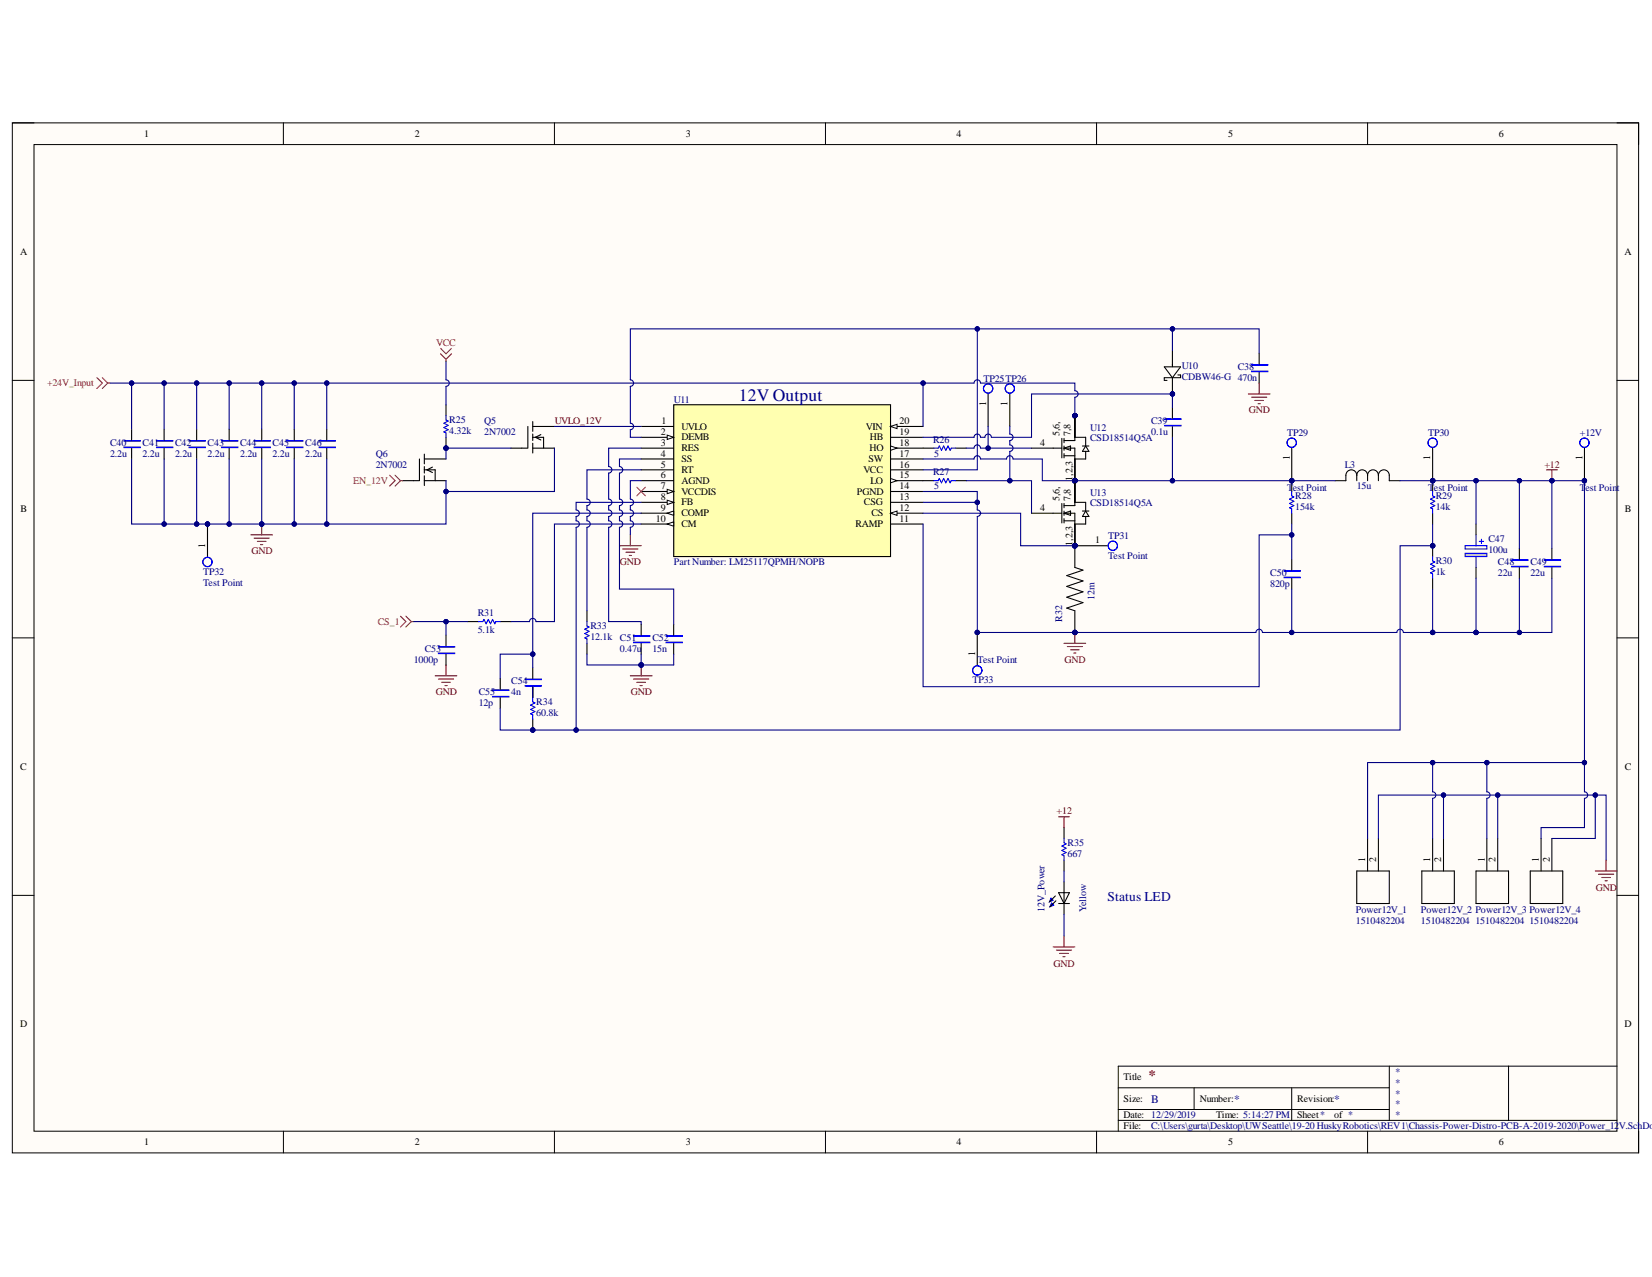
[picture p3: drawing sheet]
<svg xmlns="http://www.w3.org/2000/svg" width="279mm" height="216mm" viewBox="0 0 279 216" stroke-linecap="round" stroke-linejoin="round" font-family="sans-serif">
<defs><g id="words">
<text font-size="3" fill="#000080" x="125" y="67.8">12V Output</text>
<text font-size="2.5" fill="#800000" x="194.3" y="182.6">*</text>
<text font-size="2.3" fill="#000080" x="187.3" y="152.2">Status LED</text>
<g font-size="1.9" fill="#000080">
<text x="194.7" y="186.4">B</text>
<text x="208.7" y="186.4">*</text>
<text x="225.7" y="186.4">*</text>
</g>
<g font-size="1.7">
<text x="24.4" y="23.2">1</text>
<text x="70.1" y="23.2">2</text>
<text x="116" y="23.2">3</text>
<text x="161.8" y="23.2">4</text>
<text x="207.7" y="23.2">5</text>
<text x="253.5" y="23.2">6</text>
<text x="3.4" y="43.1">A</text>
<text x="274.7" y="43.1">A</text>
<text x="111.9" y="71.7">1</text>
<text x="152.1" y="71.7">20</text>
<text x="166.8" y="68.7" transform="rotate(-90 166.8 68.7)">1</text>
<text x="170.4" y="68.7" transform="rotate(-90 170.4 68.7)">1</text>
<text x="111.8" y="73.6">2</text>
<text x="111.8" y="75.4">3</text>
<text x="111.8" y="77.2">4</text>
<text x="115.2" y="72.7">UVLO</text>
<text x="115.2" y="74.4">DEMB</text>
<text x="115.2" y="76.3">RES</text>
<text x="146.5" y="72.7">VIN</text>
<text x="147.1" y="76.3">HO</text>
<text x="147.1" y="74.4">HB</text>
<text x="152.1" y="77.2">17</text>
<text x="152.1" y="75.4">18</text>
<text x="152.1" y="73.6">19</text>
<text x="175.9" y="75.4">4</text>
<text x="179.2" y="73.8" transform="rotate(-90 179.2 73.8)">5,6,</text>
<text x="181.1" y="73.8" transform="rotate(-90 181.1 73.8)">7,8</text>
<text x="218.1" y="77.8" transform="rotate(-90 218.1 77.8)">1</text>
<text x="241.9" y="77.8" transform="rotate(-90 241.9 77.8)">1</text>
<text x="267.6" y="77.8" transform="rotate(-90 267.6 77.8)">1</text>
<text x="111.8" y="79.1">5</text>
<text x="111.8" y="80.9">6</text>
<text x="111.8" y="82.7">7</text>
<text x="115.2" y="78.2">SS</text>
<text x="115.2" y="79.9">RT</text>
<text x="115.2" y="81.8">AGND</text>
<text x="115.2" y="83.7">VCCDIS</text>
<text x="144.9" y="83.7">PGND</text>
<text x="146" y="79.9">VCC</text>
<text x="146.9" y="78.2">SW</text>
<text x="147.2" y="81.8">LO</text>
<text x="152.1" y="82.7">14</text>
<text x="152.1" y="80.9">15</text>
<text x="152.1" y="79.1">16</text>
<text x="181.4" y="81.3" transform="rotate(-90 181.4 81.3)">1,2,3</text>
<text x="3.5" y="86.6">B</text>
<text x="110.9" y="88.2">10</text>
<text x="111.8" y="84.6">8</text>
<text x="111.8" y="86.4">9</text>
<text x="115.2" y="85.4">FB</text>
<text x="115.2" y="87.3">COMP</text>
<text x="115.2" y="89.1">CM</text>
<text x="144.7" y="89.1">RAMP</text>
<text x="146.1" y="85.4">CSG</text>
<text x="147.4" y="87.3">CS</text>
<text x="152.1" y="88.2">11</text>
<text x="152.1" y="86.4">12</text>
<text x="152.1" y="84.6">13</text>
<text x="175.9" y="86.4">4</text>
<text x="179.2" y="84.8" transform="rotate(-90 179.2 84.8)">5,6,</text>
<text x="181.1" y="84.8" transform="rotate(-90 181.1 84.8)">7,8</text>
<text x="274.8" y="86.6">B</text>
<text x="34.7" y="92.6" transform="rotate(-90 34.7 92.6)">1</text>
<text x="181.4" y="92.3" transform="rotate(-90 181.4 92.3)">1,2,3</text>
<text x="185.2" y="91.9">1</text>
<text x="164.9" y="111" transform="rotate(-90 164.9 111)">1</text>
<text x="3.4" y="130.2">C</text>
<text x="274.8" y="130.2">C</text>
<text x="230.9" y="145.8" transform="rotate(-90 230.9 145.8)">1</text>
<text x="232.8" y="145.8" transform="rotate(-90 232.8 145.8)">2</text>
<text x="241.9" y="145.8" transform="rotate(-90 241.9 145.8)">1</text>
<text x="243.8" y="145.8" transform="rotate(-90 243.8 145.8)">2</text>
<text x="251.1" y="145.8" transform="rotate(-90 251.1 145.8)">1</text>
<text x="252.9" y="145.8" transform="rotate(-90 252.9 145.8)">2</text>
<text x="260.3" y="145.8" transform="rotate(-90 260.3 145.8)">1</text>
<text x="262.1" y="145.8" transform="rotate(-90 262.1 145.8)">2</text>
<text x="3.4" y="173.6">D</text>
<text x="274.7" y="173.6">D</text>
<text x="190" y="182.6">Title</text>
<text x="190" y="186.2">Size:</text>
<text x="190" y="189">Date: 12/29/2019</text>
<text x="190" y="190.9">File:</text>
<text x="202.9" y="186.2">Number:</text>
<text x="205.7" y="189">Time: 5:14:27 PM</text>
<text x="219.4" y="186.2">Revision:</text>
<text x="219.4" y="189">Sheet*</text>
<text x="225.7" y="189">of *</text>
<text x="24.4" y="193.6">1</text>
<text x="70.1" y="193.6">2</text>
<text x="116" y="193.6">3</text>
<text x="161.8" y="193.6">4</text>
<text x="207.7" y="193.6">5</text>
<text x="253.5" y="193.6">6</text>
</g>
<g font-size="1.7" fill="#f00">
<text x="73.8" y="58.5">VCC</text>
<text x="8" y="65.3">+24V_Input</text>
<text x="59.7" y="81.8">EN_12V</text>
<text x="63.9" y="105.6">CS_1</text>
</g>
<g font-size="1.7" fill="#000080">
<text x="166.3" y="64.5">TP25TP26</text>
<text x="199.9" y="62.3">U10</text>
<text x="199.9" y="64.2">CDBW46-G 470n</text>
<text x="209.3" y="62.6">C38</text>
<text x="76" y="71.6">R25</text>
<text x="81.9" y="71.7">Q5</text>
<text x="114" y="68.1">U11</text>
<text x="194.7" y="71.7">C39</text>
<text x="18.6" y="75.4">C40</text>
<text x="18.6" y="77.2">2.2u</text>
<text x="24.1" y="75.4">C41</text>
<text x="24.1" y="77.2">2.2u</text>
<text x="29.6" y="75.4">C42</text>
<text x="29.6" y="77.2">2.2u</text>
<text x="35.1" y="75.4">C43</text>
<text x="35.1" y="77.2">2.2u</text>
<text x="40.6" y="75.4">C44</text>
<text x="40.6" y="77.2">2.2u</text>
<text x="46.1" y="75.4">C45</text>
<text x="46.1" y="77.2">2.2u</text>
<text x="51.6" y="75.4">C46</text>
<text x="51.6" y="77.2">2.2u</text>
<text x="63.5" y="77.2">Q6</text>
<text x="76" y="73.3">4.32k</text>
<text x="81.9" y="73.6">2N7002</text>
<text x="157.8" y="74.9">R26</text>
<text x="158" y="77.2">5</text>
<text x="184.4" y="72.8">U12</text>
<text x="184.4" y="74.6">CSD18514Q5A</text>
<text x="194.7" y="73.6">0.1u</text>
<text x="217.7" y="73.7">TP29</text>
<text x="241.6" y="73.7">TP30</text>
<text x="267.2" y="73.7">+12V</text>
<text x="63.5" y="79.1">2N7002</text>
<text x="157.8" y="80.4">R27</text>
<text x="158" y="82.7">5</text>
<text x="184.4" y="83.8">U13</text>
<text x="217.7" y="83.1">Test Point</text>
<text x="227.4" y="79.1">L3</text>
<text x="229.5" y="82.7">15u</text>
<text x="241.6" y="83.1">Test Point</text>
<text x="267.2" y="83.1">T</text>
<text x="268.1" y="83.1">est Point</text>
<text x="184.4" y="85.6">CSD18514Q5A</text>
<text x="219.1" y="84.3">R28</text>
<text x="219.1" y="86.2">154k</text>
<text x="242.8" y="84.3">R29</text>
<text x="242.8" y="86.2">14k</text>
<text x="114" y="95.6">Part Number: LM25117QPMH/NOPB</text>
<text x="187.4" y="91.1">TP31</text>
<text x="187.4" y="94.5">Test Point</text>
<text x="242.8" y="95.3">R30</text>
<text x="251.7" y="91.7">C47</text>
<text x="251.7" y="93.5">100u</text>
<text x="253.3" y="95.6">C48</text>
<text x="258.8" y="95.6">C49</text>
<text x="34.4" y="97.3">TP32</text>
<text x="34.4" y="99">Test Point</text>
<text x="185.1" y="101.4" transform="rotate(-90 185.1 101.4)">12m</text>
<text x="214.8" y="97.4">C50</text>
<text x="214.8" y="99.2">820p</text>
<text x="242.8" y="97.2">1k</text>
<text x="253.3" y="97.4">22u</text>
<text x="258.8" y="97.4">22u</text>
<text x="80.8" y="104.2">R31</text>
<text x="80.8" y="107.1">5.1k</text>
<text x="99.8" y="106.4">R33</text>
<text x="179.6" y="105.1" transform="rotate(-90 179.6 105.1)">R32</text>
<text x="70" y="112.1">1000p</text>
<text x="71.8" y="110.2">C53</text>
<text x="99.8" y="108.2">12.1k</text>
<text x="104.8" y="108.3">C51</text>
<text x="104.8" y="110.2">0.47u</text>
<text x="110.3" y="108.3">C52</text>
<text x="110.3" y="110.2">15n</text>
<text x="165.3" y="112.1">Test Point</text>
<text x="81" y="117.6">C55</text>
<text x="81" y="119.3">12p</text>
<text x="86.5" y="115.7">C54</text>
<text x="86.5" y="117.6">4n</text>
<text x="90.7" y="119.2">R34</text>
<text x="164.5" y="115.5">TP33</text>
<text x="90.7" y="121">60.8k</text>
<text x="180.6" y="143">R35</text>
<text x="180.6" y="144.9">667</text>
<text x="176.7" y="154.2" transform="rotate(-90 176.7 154.2)">12V_Power</text>
<text x="183.7" y="154.2" transform="rotate(-90 183.7 154.2)">Yellow</text>
<text x="229.3" y="154.4">Power12V_1</text>
<text x="240.3" y="154.4">Power12V_2 Power12V_3 Power12V_4</text>
<text x="229.3" y="156.2">1510482204</text>
<text x="240.3" y="156.2">1510482204</text>
<text x="249.5" y="156.2">1510482204</text>
<text x="258.7" y="156.2">1510482204</text>
<text x="235.9" y="181.7">*</text>
<text x="235.9" y="183.5">*</text>
<text x="235.9" y="185.4">*</text>
<text x="194.7" y="190.9">C:\Users\gurta\Desktop\UWSeattle\19-20 HuskyRobotics\REV1\Chassis-Power-Distro-PCB-A-2019-2020\Power_12V.SchDoc</text>
<text x="235.9" y="187.2">*</text>
<text x="235.9" y="189">*</text>
</g>
<g font-size="1.7" fill="#800000">
<text x="93.8" y="71.7">UVLO_12V</text>
<text x="211.2" y="69.9">GND</text>
<text x="261.2" y="79.1">+12</text>
<text x="42.6" y="93.7">GND</text>
<text x="104.8" y="95.6">GND</text>
<text x="180.1" y="112.1">GND</text>
<text x="73.7" y="117.6">GND</text>
<text x="106.7" y="117.6">GND</text>
<text x="178.7" y="137.7">+12</text>
<text x="269.9" y="150.6">GND</text>
<text x="178.2" y="163.4">GND</text>
</g>
</g></defs>
<path d="M2.1 20.8h275v174.1h-275z" fill-rule="evenodd" fill="#fffcf8"/>
<path d="M2.1 20.8h275v174.1h-275z" fill="none" stroke="#000" stroke-width=".17"/>
<path d="M5.8 24.4h267.7v166.9h-267.7z" fill-rule="evenodd" fill="#fffcf8"/>
<g fill="none" stroke="#000" stroke-width=".17">
<path d="M2.1 20.8h3.7M5.8 24.4h267.7v166.9h-267.7zM47.9 20.8v3.6M93.8 20.8v3.6M139.6 20.8v3.6M185.5 20.8v3.6M231.3 20.8v3.6M273.5 20.8h3.6v3.6M2.1 64.3h3.7M273.5 64.3h3.6M2.1 107.8h3.7M273.5 107.8h3.6"/>
<path d="M2.1 151.4h3.7M273.5 151.4h3.6M47.9 191.3v3.6M93.8 191.3v3.6M139.6 191.3v3.6M185.5 191.3v3.6M189.1 183.9h45.9M189.1 189.4h84.4M189.1 187.6h45.9M202 183.9v3.7M218.5 183.9v5.5M231.3 191.3v3.6"/>
<path d="M235 180.3v9.1M255.1 180.3v9.1M273.5 180.3h-84.4v11M277.1 191.3v3.6"/>
</g>
<path d="M229.5 80.4a.91 .91 0 0 1 .9-1 .91 .91 0 0 1 .9 1M229.5 80.4a.92 .92 0 0 0-1-1 .92 .92 0 0 0-.9 1v.9h-1.8M229.5 80.4v.9M231.3 80.4a.91 .91 0 0 1 .9-1 .91 .91 0 0 1 .9 1M231.3 80.4v.9M233.1 80.4a.92 .92 0 0 1 .9-1 .92 .92 0 0 1 1 1v.9h1.8M233.1 80.4v.9" fill="none" stroke="#000" stroke-width=".18"/>
<path d="M113.9 68.4h36.7v25.7h-36.7z" fill-rule="evenodd" fill="#ffffb0"/>
<path d="M108.4 72.1h5.5M108.4 73.9h5.5M113.9 68.4h36.7v25.7h-36.7z" fill="none" stroke="#000" stroke-width=".19"/>
<path d="M112.8 73.6l1.1 .3-1.1 .4z" fill="#f8fcff"/>
<path d="M112.8 73.6l1.1 .3-1.1 .4z" fill="none" stroke="#000" stroke-width=".17"/>
<path d="M108.4 75.8h5.5M108.4 77.6h5.5M108.4 79.4h5.5M108.4 81.3h5.5M108.4 83.1h5.5" fill="none" stroke="#000" stroke-width=".19"/>
<path d="M112.8 82.7l1.1 .4-1.1 .4z" fill="#f8fcff"/>
<path d="M112.8 82.7l1.1 .4-1.1 .4z" fill="none" stroke="#000" stroke-width=".17"/>
<path d="M108.4 84.9h5.5" fill="none" stroke="#000" stroke-width=".19"/>
<path d="M112.8 84.6l1.1 .3-1.1 .4z" fill="#f8fcff"/>
<path d="M112.8 84.6l1.1 .3-1.1 .4z" fill="none" stroke="#000" stroke-width=".17"/>
<path d="M108.4 86.8h5.5" fill="none" stroke="#000" stroke-width=".19"/>
<path d="M112.8 86.8l1.1-.4v.7z" fill="#f8fcff"/>
<path d="M112.8 86.8l1.1-.4v.7z" fill="none" stroke="#000" stroke-width=".17"/>
<path d="M108.4 88.6h5.5" fill="none" stroke="#000" stroke-width=".19"/>
<path d="M112.8 88.6l1.1-.4v.8z" fill="#f8fcff"/>
<path d="M112.8 88.6l1.1-.4v.8z" fill="none" stroke="#000" stroke-width=".17"/>
<path d="M150.6 88.6h5.5M150.6 86.8h5.5" fill="none" stroke="#000" stroke-width=".19"/>
<path d="M150.6 86.8l1.1-.4v.7z" fill="#f8fcff"/>
<path d="M150.6 86.8l1.1-.4v.7z" fill="none" stroke="#000" stroke-width=".17"/>
<path d="M150.6 84.9h5.5M150.6 83.1h5.5M150.6 81.3h5.5" fill="none" stroke="#000" stroke-width=".19"/>
<path d="M150.6 80.9l1.1 .4-1.1 .3z" fill="#f8fcff"/>
<path d="M150.6 80.9l1.1 .4-1.1 .3z" fill="none" stroke="#000" stroke-width=".17"/>
<path d="M150.6 79.4h5.5M150.6 77.6h5.5M150.6 75.8h5.5" fill="none" stroke="#000" stroke-width=".19"/>
<path d="M150.6 75.4l1.1 .4-1.1 .3z" fill="#f8fcff"/>
<path d="M150.6 75.4l1.1 .4-1.1 .3z" fill="none" stroke="#000" stroke-width=".17"/>
<path d="M150.6 73.9h5.5M150.6 72.1h5.5" fill="none" stroke="#000" stroke-width=".19"/>
<path d="M150.6 72.1l1.1-.4v.8z" fill="#f8fcff"/>
<path d="M150.6 72.1l1.1-.4v.8z" fill="none" stroke="#000" stroke-width=".17"/>
<circle cx="198.3" cy="66.6" r=".37" fill="#000080"/>
<circle cx="198.3" cy="66.6" r=".37" fill="none" stroke="#000080" stroke-width=".17"/>
<path d="M198.3 59.3v1.8M198.3 64.8v1.8" fill="none" stroke="#000" stroke-width=".18"/>
<circle cx="198.3" cy="66.6" r=".37" fill="#000080"/>
<circle cx="198.3" cy="66.6" r=".37" fill="none" stroke="#000080" stroke-width=".17"/>
<path d="M196.9 62h2.8l-1.4 1.9zM198.3 61.1v.9M198.3 63.9v.9M199.2 63.4h.5v.5h-2.8v.4h.5" fill="none" stroke="#000" stroke-width=".18"/>
<path d="M156.1 75.8h1.8M161.6 75.8h1.8M156.1 81.3h1.8M161.6 81.3h1.8" fill="none" stroke="#000" stroke-width=".19"/>
<path d="M157.9 75.8h.8l.2-.4 .3 .7 .4-.7 .4 .7 .3-.7 .4 .7 .2-.3h.7M157.9 81.3h.8l.2-.4 .3 .7 .4-.7 .4 .7 .3-.7 .4 .7 .2-.3h.7" fill="none" stroke="#00f" stroke-width=".19"/>
<path d="M211.1 66.6h3.7M211.7 67.2h2.5M212.2 67.7h1.5M212.8 68.3h.3M213 64.8v1.8" fill="none" stroke="#800000" stroke-width=".18"/>
<circle cx="181.8" cy="92.3" r=".37" fill="#000080"/>
<circle cx="181.8" cy="92.3" r=".37" fill="none" stroke="#000080" stroke-width=".17"/>
<circle cx="181.8" cy="106.9" r=".37" fill="#000080"/>
<circle cx="181.8" cy="106.9" r=".37" fill="none" stroke="#000080" stroke-width=".17"/>
<path d="M181.8 92.3v3.6l1.4 .5-2.8 .9 2.8 .9-2.8 .9 2.8 1-2.8 .9 2.8 .9-2.8 .9 1.4 .5" fill="none" stroke="#000" stroke-width=".18"/>
<circle cx="181.8" cy="92.3" r=".37" fill="#000080"/>
<circle cx="181.8" cy="92.3" r=".37" fill="none" stroke="#000080" stroke-width=".17"/>
<path d="M181.8 103.3v3.6" fill="none" stroke="#000" stroke-width=".18"/>
<circle cx="181.8" cy="106.9" r=".37" fill="#000080"/>
<circle cx="181.8" cy="106.9" r=".37" fill="none" stroke="#000080" stroke-width=".17"/>
<path d="M180 108.8h3.6M180.5 109.3h2.6M181.1 109.9h1.4M181.6 110.4h.4M181.8 106.9v1.9" fill="none" stroke="#800000" stroke-width=".18"/>
<circle cx="181.8" cy="106.9" r=".37" fill="#000080"/>
<circle cx="181.8" cy="106.9" r=".37" fill="none" stroke="#000080" stroke-width=".17"/>
<circle cx="218.5" cy="81.3" r=".37" fill="#000080"/>
<circle cx="218.5" cy="81.3" r=".37" fill="none" stroke="#000080" stroke-width=".17"/>
<path d="M218.5 81.3v1.8" fill="none" stroke="#000" stroke-width=".18"/>
<circle cx="218.5" cy="81.3" r=".37" fill="#000080"/>
<circle cx="218.5" cy="81.3" r=".37" fill="none" stroke="#000080" stroke-width=".17"/>
<path d="M218.5 86.8v1.8" fill="none" stroke="#000" stroke-width=".18"/>
<path d="M218.5 83.1v.7l.3 .2-.7 .4 .7 .4-.7 .3 .7 .4-.7 .4 .4 .1v.8" fill="none" stroke="#00f" stroke-width=".18"/>
<circle cx="242.3" cy="81.3" r=".37" fill="#000080"/>
<circle cx="242.3" cy="81.3" r=".37" fill="none" stroke="#000080" stroke-width=".17"/>
<path d="M242.3 81.3v1.8" fill="none" stroke="#000" stroke-width=".18"/>
<circle cx="242.3" cy="81.3" r=".37" fill="#000080"/>
<circle cx="242.3" cy="81.3" r=".37" fill="none" stroke="#000080" stroke-width=".17"/>
<path d="M242.3 86.8v1.8" fill="none" stroke="#000" stroke-width=".18"/>
<path d="M242.3 83.1v.7l.4 .2-.8 .4 .8 .4-.8 .3 .8 .4-.8 .4 .4 .1v.8" fill="none" stroke="#00f" stroke-width=".18"/>
<circle cx="242.3" cy="92.3" r=".36" fill="#000080"/>
<circle cx="242.3" cy="92.3" r=".36" fill="none" stroke="#000080" stroke-width=".17"/>
<path d="M242.3 92.3v1.8" fill="none" stroke="#000" stroke-width=".18"/>
<circle cx="242.3" cy="92.3" r=".36" fill="#000080"/>
<circle cx="242.3" cy="92.3" r=".36" fill="none" stroke="#000080" stroke-width=".17"/>
<path d="M242.3 97.8v1.8" fill="none" stroke="#000" stroke-width=".18"/>
<path d="M242.3 94.1v.7l.4 .2-.8 .4 .8 .3-.8 .4 .8 .4-.8 .3 .4 .2v.8" fill="none" stroke="#00f" stroke-width=".18"/>
<circle cx="75.4" cy="75.8" r=".37" fill="#000080"/>
<circle cx="75.4" cy="75.8" r=".37" fill="none" stroke="#000080" stroke-width=".17"/>
<path d="M75.4 68.4v1.9M75.4 73.9v1.9" fill="none" stroke="#000" stroke-width=".19"/>
<circle cx="75.4" cy="75.8" r=".37" fill="#000080"/>
<circle cx="75.4" cy="75.8" r=".37" fill="none" stroke="#000080" stroke-width=".17"/>
<path d="M75.4 70.3v.7l.4 .2-.7 .4 .7 .3-.7 .4 .7 .4-.7 .3 .3 .2v.7" fill="none" stroke="#00f" stroke-width=".19"/>
<circle cx="90.1" cy="123.4" r=".37" fill="#000080"/>
<circle cx="90.1" cy="123.4" r=".37" fill="none" stroke="#000080" stroke-width=".17"/>
<path d="M90.1 116.1v1.8M90.1 121.6v1.8" fill="none" stroke="#000" stroke-width=".19"/>
<circle cx="90.1" cy="123.4" r=".37" fill="#000080"/>
<circle cx="90.1" cy="123.4" r=".37" fill="none" stroke="#000080" stroke-width=".17"/>
<path d="M90.1 117.9v.8l.4 .1-.8 .4 .8 .4-.8 .3 .8 .4-.8 .4 .4 .2v.7M99.3 105.1v.7l.3 .2-.7 .4 .7 .3-.7 .4 .7 .4-.7 .3 .4 .2v.8" fill="none" stroke="#00f" stroke-width=".19"/>
<path d="M99.3 103.3v1.8M99.3 108.8v1.8" fill="none" stroke="#000" stroke-width=".19"/>
<path d="M106.6 114.3h3.7M107.2 114.8h2.5M107.7 115.4h1.5M108.3 115.9h.3M108.4 112.4v1.9" fill="none" stroke="#800000" stroke-width=".19"/>
<circle cx="108.4" cy="112.4" r=".37" fill="#000080"/>
<circle cx="108.4" cy="112.4" r=".37" fill="none" stroke="#000080" stroke-width=".17"/>
<path d="M42.4 90.4h3.7M43 91h2.5M43.5 91.5h1.5M44.1 92.1h.3M44.3 88.6v1.8" fill="none" stroke="#800000" stroke-width=".19"/>
<circle cx="44.3" cy="88.6" r=".37" fill="#000080"/>
<circle cx="44.3" cy="88.6" r=".37" fill="none" stroke="#000080" stroke-width=".17"/>
<path d="M247.8 92.3h3.7v.5h-3.7z" fill="none" stroke="#00f" stroke-width=".18"/>
<path d="M247.8 93.5h3.7v.6h-3.7z" fill-rule="evenodd" fill="#c0c0c0"/>
<path d="M247.8 93.5h3.7v.6h-3.7zM249.6 90.4v1.9M249.6 94.1v1.8M250.2 91.5h.7M250.6 91.2v.7" fill="none" stroke="#00f" stroke-width=".18"/>
<g fill="none" stroke="#000" stroke-width=".18">
<path d="M249.6 88.6v1.8M249.6 95.9v1.9M229.5 147.3h5.5v5.5h-5.5zM231.3 141.8v5.5M233.1 141.8v5.5M240.5 147.3h5.5v5.5h-5.5zM242.3 141.8v5.5M244.1 141.8v5.5M249.6 147.3h5.5v5.5h-5.5zM251.5 141.8v5.5M253.3 141.8v5.5M258.8 147.3h5.5v5.5h-5.5z"/>
<path d="M260.6 141.8v5.5M262.5 141.8v5.5"/>
</g>
<path d="M177.8 152.7l.4 .3-.6 .3z" fill="#00f"/>
<path d="M177.8 152.7l.4 .3-.6 .3z" fill="none" stroke="#00f" stroke-width=".18"/>
<path d="M177.8 151.8l.3 .4-.6 .3z" fill="#00f"/>
<path d="M177.8 151.8l.3 .4-.6 .3zM180 141.8v.7l.3 .2-.7 .3 .7 .4-.7 .4 .7 .3-.7 .4 .4 .2v.7" fill="none" stroke="#00f" stroke-width=".18"/>
<path d="M180 139.9v1.9M178.5 151.5l-1 1M178.6 152.3l-1 1M179 150.9h1.9l-.9 1.9zM179 152.8h1.9M180 145.4v1.9M180 149.1v5.5" fill="none" stroke="#000" stroke-width=".18"/>
<path d="M261.6 79.4h1.8M262.5 79.4v1.9M179 138.1h1.9M180 138.1v1.8M180 158.3v1.8M178.1 160.1h3.7M178.7 160.6h2.5M179.2 161.2h1.5M179.8 161.7h.3" fill="none" stroke="#800000" stroke-width=".18"/>
<path d="M104.8 92.3h3.6M105.3 92.8h2.6M105.9 93.4h1.4M106.4 93.9h.4M106.6 90.4v1.9" fill="none" stroke="#800000" stroke-width=".19"/>
<circle cx="262.5" cy="81.3" r=".37" fill="#000080"/>
<circle cx="262.5" cy="81.3" r=".37" fill="none" stroke="#000080" stroke-width=".17"/>
<path d="M269.8 147.3h3.7M270.4 147.8h2.5M270.9 148.4h1.5M271.5 148.9h.3M271.6 145.4v1.9" fill="none" stroke="#800000" stroke-width=".18"/>
<g fill="none" stroke="#000" stroke-width=".19">
<path d="M70.9 77.6v3.7M71.8 76.8v1.6M71.8 78.9v1.1M71.8 79.4h1.8v1.9M71.8 77.6h3.6M73.1 79l-.9 .4 .9 .5M86.4 75.8h2.8M89.3 72.1v3.7M90.1 71.3v1.6M90.1 73.4v1.1M90.1 74.9v1.7M90.1 73.9h1.8v1.9"/>
<path d="M90.1 75.8h3.7M90.1 72.1h3.7M91.5 73.5l-.9 .4 .9 .5M68.1 81.3h2.8M71.8 80.4v1.7M71.8 81.3h3.6M79.1 105.1h1.8M84.6 105.1h1.8"/>
</g>
<path d="M80.9 105.1h.8l.2-.4 .3 .8 .4-.8 .4 .8 .3-.8 .4 .8 .2-.4h.7" fill="none" stroke="#00f" stroke-width=".19"/>
<path d="M73.6 114.3h3.7M74.2 114.8h2.5M74.7 115.4h1.5M75.3 115.9h.3M75.4 112.4v1.9" fill="none" stroke="#800000" stroke-width=".19"/>
<g fill="none" stroke="#f00" stroke-width=".19">
<path d="M74.5 58.9l.9 .9 1-.9M74.5 59.8l.9 .9M76.4 59.8l-1 .9M16.4 63.9l.9 .9-.9 .9M17.3 63.9l.9 .9M18.2 64.8l-.9 .9M18.2 64.8h.4M75.4 60.7v.4M65.9 80.3l.9 1-.9 .9M66.8 80.3l.9 1M67.7 81.3l-.9 .9M67.7 81.3h.4"/>
<path d="M67.7 104.2l.9 .9-.9 .9M68.6 104.2l1 .9M69.6 105.1l-1 .9M69.6 105.1h.3"/>
</g>
<path d="M107.7 82.4l1.5 1.4M109.2 82.4l-1.5 1.4" fill="none" stroke="#f00" stroke-width=".17"/>
<circle cx="35.1" cy="88.6" r=".37" fill="#000080"/>
<circle cx="35.1" cy="88.6" r=".37" fill="none" stroke="#000080" stroke-width=".17"/>
<path d="M35.1 88.6v5.5" fill="none" stroke="#000" stroke-width=".19"/>
<circle cx="35.1" cy="88.6" r=".37" fill="#000080"/>
<circle cx="35.1" cy="88.6" r=".37" fill="none" stroke="#000080" stroke-width=".17"/>
<g fill="none" stroke="#00f" stroke-width=".19">
<circle cx="167.1" cy="65.7" r=".79"/>
<circle cx="167.1" cy="65.7" r=".78"/>
<circle cx="170.8" cy="65.7" r=".78"/>
<circle cx="170.8" cy="65.7" r=".79"/>
<circle cx="35.1" cy="95" r=".79"/>
<circle cx="35.1" cy="95" r=".78"/>
</g>
<path d="M167.1 66.6v5.5M170.8 66.6v5.5" fill="none" stroke="#000" stroke-width=".19"/>
<circle cx="165.3" cy="106.9" r=".36" fill="#000080"/>
<circle cx="165.3" cy="106.9" r=".36" fill="none" stroke="#000080" stroke-width=".17"/>
<path d="M165.3 106.9v5.5" fill="none" stroke="#000" stroke-width=".19"/>
<circle cx="165.3" cy="106.9" r=".36" fill="#000080"/>
<circle cx="165.3" cy="106.9" r=".36" fill="none" stroke="#000080" stroke-width=".17"/>
<g fill="none" stroke="#00f" stroke-width=".19">
<circle cx="165.3" cy="113.3" r=".78"/>
<circle cx="165.3" cy="113.3" r=".79"/>
</g>
<circle cx="218.5" cy="81.3" r=".37" fill="#000080"/>
<circle cx="218.5" cy="81.3" r=".37" fill="none" stroke="#000080" stroke-width=".17"/>
<path d="M218.5 75.8v5.5" fill="none" stroke="#000" stroke-width=".18"/>
<circle cx="218.5" cy="81.3" r=".37" fill="#000080"/>
<circle cx="218.5" cy="81.3" r=".37" fill="none" stroke="#000080" stroke-width=".17"/>
<circle cx="218.5" cy="74.9" r=".79" fill="none" stroke="#00f" stroke-width=".18"/>
<circle cx="242.3" cy="81.3" r=".37" fill="#000080"/>
<circle cx="242.3" cy="81.3" r=".37" fill="none" stroke="#000080" stroke-width=".17"/>
<path d="M242.3 75.8v5.5" fill="none" stroke="#000" stroke-width=".18"/>
<circle cx="242.3" cy="81.3" r=".37" fill="#000080"/>
<circle cx="242.3" cy="81.3" r=".37" fill="none" stroke="#000080" stroke-width=".17"/>
<circle cx="242.3" cy="74.9" r=".79" fill="none" stroke="#00f" stroke-width=".18"/>
<circle cx="268" cy="81.3" r=".37" fill="#000080"/>
<circle cx="268" cy="81.3" r=".37" fill="none" stroke="#000080" stroke-width=".17"/>
<path d="M268 75.8v5.5" fill="none" stroke="#000" stroke-width=".18"/>
<circle cx="268" cy="81.3" r=".37" fill="#000080"/>
<circle cx="268" cy="81.3" r=".37" fill="none" stroke="#000080" stroke-width=".17"/>
<circle cx="268" cy="74.9" r=".79" fill="none" stroke="#00f" stroke-width=".18"/>
<circle cx="181.8" cy="92.3" r=".37" fill="#000080"/>
<circle cx="181.8" cy="92.3" r=".37" fill="none" stroke="#000080" stroke-width=".17"/>
<path d="M181.8 92.3h5.5" fill="none" stroke="#000" stroke-width=".18"/>
<circle cx="181.8" cy="92.3" r=".37" fill="#000080"/>
<circle cx="181.8" cy="92.3" r=".37" fill="none" stroke="#000080" stroke-width=".17"/>
<g fill="none" stroke="#00f" stroke-width=".18">
<path d="M197 70.8h2.8v.1h-2.8zM197 71.9h2.8v.1h-2.8zM211.7 61.6h2.7v.1h-2.7zM211.7 62.7h2.7v.1h-2.7zM217.2 96.5l2.7 .1zM217.2 97.6l2.7 .1zM255.7 94.6h2.7v.1h-2.7zM255.7 95.7h2.7v.1h-2.7zM261.2 94.6h2.7v.1h-2.7zM261.2 95.7h2.7v.1h-2.7z"/>
<circle cx="188.2" cy="92.3" r=".78"/>
</g>
<g fill="none" stroke="#00f" stroke-width=".17">
<path d="M21 74.5h2.7M21 75.6h2.7M26.5 74.5h2.7M26.5 75.6h2.7M32 74.5h2.7M32 75.6h2.7M37.5 74.5h2.7M37.5 75.6h2.7M43 74.5h2.7M43 75.6h2.7M48.5 74.5h2.7M48.5 75.6h2.7"/>
<path d="M54 74.5h2.7M54 75.6h2.7M197 70.9h2.8M197 72h2.8M211.7 61.7h2.7M211.7 62.8h2.7M217.2 96.5h2.7M217.2 97.6h2.7M255.7 94.7h2.7M255.7 95.8h2.7M261.2 94.7h2.7M261.2 95.8h2.7"/>
<path d="M74.2 109.4h2.7M74.2 110.5h2.7M83.3 116.7h2.8M83.3 117.8h2.8M88.8 114.9h2.8M88.8 116h2.8M107.2 107.5h2.7M107.2 108.6h2.7M112.7 107.5h2.7M112.7 108.6h2.7"/>
</g>
<g fill="none" stroke="#00f" stroke-width=".19">
<path d="M21 74.5h2.7v.1h-2.7zM21 75.6h2.7v.1h-2.7zM26.5 74.5h2.7v.1h-2.7zM26.5 75.6h2.7v.1h-2.7zM32 74.5h2.7v.1h-2.7zM32 75.6h2.7v.1h-2.7zM37.5 74.5h2.7v.1h-2.7zM37.5 75.6h2.7v.1h-2.7zM43 74.5h2.7v.1h-2.7zM43 75.6h2.7v.1h-2.7zM48.5 74.5h2.7v.1h-2.7zM48.5 75.6h2.7v.1h-2.7z"/>
<path d="M54 74.5h2.7v.1h-2.7zM54 75.6h2.7v.1h-2.7zM74.2 109.3h2.7v.1h-2.7zM74.2 110.4h2.7v.1h-2.7zM83.3 116.6h2.8v.1h-2.8zM83.3 117.7h2.8v.1h-2.8zM88.8 114.8h2.8v.1h-2.8zM88.8 115.9h2.8v.1h-2.8zM107.2 107.5h2.7v.1h-2.7zM107.2 108.6h2.7v.1h-2.7zM112.7 107.5h2.7v.1h-2.7zM112.7 108.6h2.7v.1h-2.7z"/>
</g>
<g fill="none" stroke="#000" stroke-width=".19">
<path d="M22.3 72.6v1.8M22.3 75.8v1.8M27.8 72.6v1.8M27.8 75.8v1.8M33.3 72.6v1.8M33.3 75.8v1.8M38.8 72.6v1.8M38.8 75.8v1.8M44.3 72.6v1.8M44.3 75.8v1.8M49.8 72.6v1.8M49.8 75.8v1.8"/>
<path d="M55.3 72.6v1.8M55.3 75.8v1.8M75.4 107.4v1.8M75.4 110.6v1.8M84.6 114.7v1.9M84.6 117.9v1.9M90.1 112.9v1.8M90.1 116.1v1.8M108.4 105.6v1.8M108.4 108.8v1.8M113.9 105.6v1.8M113.9 108.8v1.8"/>
</g>
<path d="M213 59.7v1.9M198.3 68.9v1.8M198.3 72.1v1.8M213 62.9v1.9M218.5 94.6v1.8M218.5 97.8v1.8M257 92.7v1.9M257 95.9v1.9M262.5 92.7v1.9M262.5 95.9v1.9" fill="none" stroke="#000" stroke-width=".18"/>
<path d="M167.1 72.1v3.7" fill="none" stroke="#000080" stroke-width=".19"/>
<circle cx="167.1" cy="75.8" r=".37" fill="#000080"/>
<circle cx="167.1" cy="75.8" r=".37" fill="none" stroke="#000080" stroke-width=".17"/>
<path d="M18.6 64.8h137.5v7.3" fill="none" stroke="#000080" stroke-width=".19"/>
<circle cx="156.1" cy="64.8" r=".37" fill="#000080"/>
<circle cx="156.1" cy="64.8" r=".37" fill="none" stroke="#000080" stroke-width=".17"/>
<circle cx="55.3" cy="64.8" r=".36" fill="#000080"/>
<circle cx="55.3" cy="64.8" r=".36" fill="none" stroke="#000080" stroke-width=".17"/>
<circle cx="49.8" cy="64.8" r=".36" fill="#000080"/>
<circle cx="49.8" cy="64.8" r=".36" fill="none" stroke="#000080" stroke-width=".17"/>
<circle cx="44.3" cy="64.8" r=".37" fill="#000080"/>
<circle cx="44.3" cy="64.8" r=".37" fill="none" stroke="#000080" stroke-width=".17"/>
<circle cx="38.8" cy="64.8" r=".37" fill="#000080"/>
<circle cx="38.8" cy="64.8" r=".37" fill="none" stroke="#000080" stroke-width=".17"/>
<circle cx="33.3" cy="64.8" r=".37" fill="#000080"/>
<circle cx="33.3" cy="64.8" r=".37" fill="none" stroke="#000080" stroke-width=".17"/>
<circle cx="27.8" cy="64.8" r=".36" fill="#000080"/>
<circle cx="27.8" cy="64.8" r=".36" fill="none" stroke="#000080" stroke-width=".17"/>
<circle cx="22.3" cy="64.8" r=".37" fill="#000080"/>
<circle cx="22.3" cy="64.8" r=".37" fill="none" stroke="#000080" stroke-width=".17"/>
<path d="M22.3 77.6v11h33v-11" fill="none" stroke="#000080" stroke-width=".19"/>
<circle cx="27.8" cy="88.6" r=".37" fill="#000080"/>
<circle cx="27.8" cy="88.6" r=".37" fill="none" stroke="#000080" stroke-width=".17"/>
<circle cx="33.3" cy="88.6" r=".37" fill="#000080"/>
<circle cx="33.3" cy="88.6" r=".37" fill="none" stroke="#000080" stroke-width=".17"/>
<circle cx="35.1" cy="88.6" r=".37" fill="#000080"/>
<circle cx="35.1" cy="88.6" r=".37" fill="none" stroke="#000080" stroke-width=".17"/>
<circle cx="38.8" cy="88.6" r=".37" fill="#000080"/>
<circle cx="38.8" cy="88.6" r=".37" fill="none" stroke="#000080" stroke-width=".17"/>
<circle cx="44.3" cy="88.6" r=".37" fill="#000080"/>
<circle cx="44.3" cy="88.6" r=".37" fill="none" stroke="#000080" stroke-width=".17"/>
<circle cx="49.8" cy="88.6" r=".37" fill="#000080"/>
<circle cx="49.8" cy="88.6" r=".37" fill="none" stroke="#000080" stroke-width=".17"/>
<circle cx="55.3" cy="88.6" r=".37" fill="#000080"/>
<circle cx="55.3" cy="88.6" r=".37" fill="none" stroke="#000080" stroke-width=".17"/>
<path d="M93.8 75.8v7.3h-18.4v5.5h-20.1" fill="none" stroke="#000080" stroke-width=".19"/>
<circle cx="75.4" cy="83.1" r=".37" fill="#000080"/>
<circle cx="75.4" cy="83.1" r=".37" fill="none" stroke="#000080" stroke-width=".17"/>
<circle cx="55.3" cy="88.6" r=".37" fill="#000080"/>
<circle cx="55.3" cy="88.6" r=".37" fill="none" stroke="#000080" stroke-width=".17"/>
<path d="M69.9 105.1h9.2" fill="none" stroke="#000080" stroke-width=".19"/>
<circle cx="75.4" cy="105.1" r=".37" fill="#000080"/>
<circle cx="75.4" cy="105.1" r=".37" fill="none" stroke="#000080" stroke-width=".17"/>
<path d="M86.4 75.8h-11v1.8" fill="none" stroke="#000080" stroke-width=".19"/>
<circle cx="75.4" cy="75.8" r=".37" fill="#000080"/>
<circle cx="75.4" cy="75.8" r=".37" fill="none" stroke="#000080" stroke-width=".17"/>
<path d="M84.6 119.8v3.6h12.8" fill="none" stroke="#000080" stroke-width=".19"/>
<circle cx="97.4" cy="123.4" r=".37" fill="#000080"/>
<circle cx="97.4" cy="123.4" r=".37" fill="none" stroke="#000080" stroke-width=".17"/>
<circle cx="90.1" cy="123.4" r=".37" fill="#000080"/>
<circle cx="90.1" cy="123.4" r=".37" fill="none" stroke="#000080" stroke-width=".17"/>
<path d="M108.4 86.8h-18.3v23.8h-5.5v4.1" fill="none" stroke="#000080" stroke-width=".19"/>
<circle cx="90.1" cy="110.6" r=".37" fill="#000080"/>
<circle cx="90.1" cy="110.6" r=".37" fill="none" stroke="#000080" stroke-width=".17"/>
<path d="M93.8 72.1h14.6M108.4 88.6h-14.6v16.5h-3.1a.55 .55 0 0 0-.6-.6 .55 .55 0 0 0-.5 .6h-3.2M108.4 84.9h-11v1.3a.55 .55 0 0 1 .6 .6 .55 .55 0 0 1-.6 .5v.7a.55 .55 0 0 1 .6 .6 .55 .55 0 0 1-.6 .5" fill="none" stroke="#000080" stroke-width=".19"/>
<path d="M97.4 89.1v34.3h139.4v-31.1h5.5" fill="none" stroke="#000080" stroke-width=".18"/>
<circle cx="97.4" cy="123.4" r=".37" fill="#000080"/>
<circle cx="97.4" cy="123.4" r=".37" fill="none" stroke="#000080" stroke-width=".17"/>
<circle cx="242.3" cy="92.3" r=".36" fill="#000080"/>
<circle cx="242.3" cy="92.3" r=".36" fill="none" stroke="#000080" stroke-width=".17"/>
<path d="M99.3 110.6v1.8h9.1" fill="none" stroke="#000080" stroke-width=".19"/>
<circle cx="108.4" cy="112.4" r=".37" fill="#000080"/>
<circle cx="108.4" cy="112.4" r=".37" fill="none" stroke="#000080" stroke-width=".17"/>
<path d="M165.3 55.6h-58.7v8.6a.55 .55 0 0 1 .6 .6 .55 .55 0 0 1-.6 .5v6.3a.55 .55 0 0 1 .6 .5 .55 .55 0 0 1-.6 .6v1.2h1.8M108.4 79.4h-9.1v5a.55 .55 0 0 1 .5 .5 .55 .55 0 0 1-.5 .6v.7a.55 .55 0 0 1 .5 .6 .55 .55 0 0 1-.5 .5v.7a.55 .55 0 0 1 .5 .6 .55 .55 0 0 1-.5 .5v14.2M108.4 75.8h-5.5v3.1a.55 .55 0 0 1 .6 .5 .55 .55 0 0 1-.6 .6v4.4a.55 .55 0 0 1 .6 .5 .55 .55 0 0 1-.6 .6v.7a.55 .55 0 0 1 .6 .6 .55 .55 0 0 1-.6 .5v.7a.55 .55 0 0 1 .6 .6 .55 .55 0 0 1-.6 .5v16h5.5v.5M108.4 77.6h-3.6v1.3a.55 .55 0 0 1 .5 .5 .55 .55 0 0 1-.5 .6v4.4a.55 .55 0 0 1 .5 .5 .55 .55 0 0 1-.5 .6v.7a.55 .55 0 0 1 .5 .6 .55 .55 0 0 1-.5 .5v.7a.55 .55 0 0 1 .5 .6 .55 .55 0 0 1-.5 .5v10.5h9.1v6M108.4 81.3h-1.8v3.1a.55 .55 0 0 1 .6 .5 .55 .55 0 0 1-.6 .6v.7a.55 .55 0 0 1 .6 .6 .55 .55 0 0 1-.6 .5v.7a.55 .55 0 0 1 .6 .6 .55 .55 0 0 1-.6 .5v1.3" fill="none" stroke="#000080" stroke-width=".19"/>
<circle cx="165.3" cy="55.6" r=".37" fill="#000080"/>
<circle cx="165.3" cy="55.6" r=".37" fill="none" stroke="#000080" stroke-width=".17"/>
<path d="M108.4 112.4h5.5" fill="none" stroke="#000080" stroke-width=".19"/>
<circle cx="108.4" cy="112.4" r=".37" fill="#000080"/>
<circle cx="108.4" cy="112.4" r=".37" fill="none" stroke="#000080" stroke-width=".17"/>
<path d="M156.1 88.6v27.5h56.9v-25.7h5.5v-1.8" fill="none" stroke="#000080" stroke-width=".18"/>
<circle cx="218.5" cy="90.4" r=".37" fill="#000080"/>
<circle cx="218.5" cy="90.4" r=".37" fill="none" stroke="#000080" stroke-width=".17"/>
<path d="M156.1 86.8h16.5v5.5h9.2" fill="none" stroke="#000080" stroke-width=".18"/>
<circle cx="181.8" cy="92.3" r=".37" fill="#000080"/>
<circle cx="181.8" cy="92.3" r=".37" fill="none" stroke="#000080" stroke-width=".17"/>
<path d="M156.1 84.9h9.2" fill="none" stroke="#000080" stroke-width=".19"/>
<circle cx="165.3" cy="84.9" r=".36" fill="#000080"/>
<circle cx="165.3" cy="84.9" r=".36" fill="none" stroke="#000080" stroke-width=".17"/>
<path d="M156.1 83.1h9.2v3.1a.55 .55 0 0 1 .5 .6 .55 .55 0 0 1-.5 .5" fill="none" stroke="#000080" stroke-width=".19"/>
<path d="M165.3 87.3v19.6h16.5" fill="none" stroke="#000080" stroke-width=".18"/>
<circle cx="165.3" cy="84.9" r=".36" fill="#000080"/>
<circle cx="165.3" cy="84.9" r=".36" fill="none" stroke="#000080" stroke-width=".17"/>
<circle cx="165.3" cy="106.9" r=".36" fill="#000080"/>
<circle cx="165.3" cy="106.9" r=".36" fill="none" stroke="#000080" stroke-width=".17"/>
<circle cx="181.8" cy="106.9" r=".37" fill="#000080"/>
<circle cx="181.8" cy="106.9" r=".37" fill="none" stroke="#000080" stroke-width=".17"/>
<path d="M213 59.7v-4.1h-47.7v23.8h-9.2" fill="none" stroke="#000080" stroke-width=".18"/>
<circle cx="165.3" cy="55.6" r=".37" fill="#000080"/>
<circle cx="165.3" cy="55.6" r=".37" fill="none" stroke="#000080" stroke-width=".17"/>
<circle cx="198.3" cy="55.6" r=".36" fill="#000080"/>
<circle cx="198.3" cy="55.6" r=".36" fill="none" stroke="#000080" stroke-width=".17"/>
<path d="M198.3 68.9v-2.3h-23.8v7.3h-6.8" fill="none" stroke="#000080" stroke-width=".18"/>
<path d="M156.1 73.9h8.6a.55 .55 0 0 1 .6-.5 .55 .55 0 0 1 .5 .5h.8a.55 .55 0 0 1 .5-.5 .55 .55 0 0 1 .6 .5" fill="none" stroke="#000080" stroke-width=".19"/>
<circle cx="198.3" cy="66.6" r=".37" fill="#000080"/>
<circle cx="198.3" cy="66.6" r=".37" fill="none" stroke="#000080" stroke-width=".17"/>
<path d="M165.8 64.8h16v1.3a.55 .55 0 0 1 .5 .5 .55 .55 0 0 1-.5 .6v3.1" fill="none" stroke="#000080" stroke-width=".18"/>
<path d="M156.1 64.8h8.6a.55 .55 0 0 1 .6-.6 .55 .55 0 0 1 .5 .6" fill="none" stroke="#000080" stroke-width=".19"/>
<circle cx="181.8" cy="70.3" r=".37" fill="#000080"/>
<circle cx="181.8" cy="70.3" r=".37" fill="none" stroke="#000080" stroke-width=".17"/>
<circle cx="156.1" cy="64.8" r=".37" fill="#000080"/>
<circle cx="156.1" cy="64.8" r=".37" fill="none" stroke="#000080" stroke-width=".17"/>
<path d="M163.4 81.3h11.1v5.5" fill="none" stroke="#000080" stroke-width=".18"/>
<circle cx="170.8" cy="81.3" r=".37" fill="#000080"/>
<circle cx="170.8" cy="81.3" r=".37" fill="none" stroke="#000080" stroke-width=".17"/>
<path d="M163.4 75.8h1.3a.55 .55 0 0 1 .6-.6 .55 .55 0 0 1 .5 .6" fill="none" stroke="#000080" stroke-width=".19"/>
<path d="M165.8 75.8h8.7" fill="none" stroke="#000080" stroke-width=".18"/>
<circle cx="167.1" cy="75.8" r=".37" fill="#000080"/>
<circle cx="167.1" cy="75.8" r=".37" fill="none" stroke="#000080" stroke-width=".17"/>
<path d="M181.8 106.9h30.6a.55 .55 0 0 1 .6-.5 .55 .55 0 0 1 .5 .5h22.7a.55 .55 0 0 1 .6-.5 .55 .55 0 0 1 .5 .5h5" fill="none" stroke="#000080" stroke-width=".18"/>
<circle cx="181.8" cy="106.9" r=".37" fill="#000080"/>
<circle cx="181.8" cy="106.9" r=".37" fill="none" stroke="#000080" stroke-width=".17"/>
<circle cx="218.5" cy="106.9" r=".37" fill="#000080"/>
<circle cx="218.5" cy="106.9" r=".37" fill="none" stroke="#000080" stroke-width=".17"/>
<circle cx="242.3" cy="106.9" r=".36" fill="#000080"/>
<circle cx="242.3" cy="106.9" r=".36" fill="none" stroke="#000080" stroke-width=".17"/>
<path d="M244.1 134.4h-11v7.4" fill="none" stroke="#000080" stroke-width=".18"/>
<circle cx="244.1" cy="134.4" r=".37" fill="#000080"/>
<circle cx="244.1" cy="134.4" r=".37" fill="none" stroke="#000080" stroke-width=".17"/>
<path d="M236.8 81.3h12.8v7.3" fill="none" stroke="#000080" stroke-width=".18"/>
<circle cx="242.3" cy="81.3" r=".37" fill="#000080"/>
<circle cx="242.3" cy="81.3" r=".37" fill="none" stroke="#000080" stroke-width=".17"/>
<circle cx="249.6" cy="81.3" r=".37" fill="#000080"/>
<circle cx="249.6" cy="81.3" r=".37" fill="none" stroke="#000080" stroke-width=".17"/>
<path d="M242.3 106.9h7.3" fill="none" stroke="#000080" stroke-width=".18"/>
<circle cx="242.3" cy="106.9" r=".36" fill="#000080"/>
<circle cx="242.3" cy="106.9" r=".36" fill="none" stroke="#000080" stroke-width=".17"/>
<circle cx="249.6" cy="106.9" r=".37" fill="#000080"/>
<circle cx="249.6" cy="106.9" r=".37" fill="none" stroke="#000080" stroke-width=".17"/>
<path d="M244.1 141.8v-7.4h9.2v7.4" fill="none" stroke="#000080" stroke-width=".18"/>
<circle cx="253.3" cy="134.4" r=".37" fill="#000080"/>
<circle cx="253.3" cy="134.4" r=".37" fill="none" stroke="#000080" stroke-width=".17"/>
<circle cx="244.1" cy="134.4" r=".37" fill="#000080"/>
<circle cx="244.1" cy="134.4" r=".37" fill="none" stroke="#000080" stroke-width=".17"/>
<path d="M257 97.8v9.1h-7.4" fill="none" stroke="#000080" stroke-width=".18"/>
<circle cx="257" cy="106.9" r=".36" fill="#000080"/>
<circle cx="257" cy="106.9" r=".36" fill="none" stroke="#000080" stroke-width=".17"/>
<circle cx="249.6" cy="106.9" r=".37" fill="#000080"/>
<circle cx="249.6" cy="106.9" r=".37" fill="none" stroke="#000080" stroke-width=".17"/>
<path d="M249.6 81.3h12.9v11.4" fill="none" stroke="#000080" stroke-width=".18"/>
<circle cx="249.6" cy="81.3" r=".37" fill="#000080"/>
<circle cx="249.6" cy="81.3" r=".37" fill="none" stroke="#000080" stroke-width=".17"/>
<circle cx="257" cy="81.3" r=".36" fill="#000080"/>
<circle cx="257" cy="81.3" r=".36" fill="none" stroke="#000080" stroke-width=".17"/>
<circle cx="262.5" cy="81.3" r=".37" fill="#000080"/>
<circle cx="262.5" cy="81.3" r=".37" fill="none" stroke="#000080" stroke-width=".17"/>
<path d="M253.3 134.4h18.3v11" fill="none" stroke="#000080" stroke-width=".18"/>
<circle cx="253.3" cy="134.4" r=".37" fill="#000080"/>
<circle cx="253.3" cy="134.4" r=".37" fill="none" stroke="#000080" stroke-width=".17"/>
<circle cx="269.8" cy="134.4" r=".37" fill="#000080"/>
<circle cx="269.8" cy="134.4" r=".37" fill="none" stroke="#000080" stroke-width=".17"/>
<path d="M262.5 97.8v9.1h-5.5" fill="none" stroke="#000080" stroke-width=".18"/>
<circle cx="257" cy="106.9" r=".36" fill="#000080"/>
<circle cx="257" cy="106.9" r=".36" fill="none" stroke="#000080" stroke-width=".17"/>
<path d="M268 128.9v5a.55 .55 0 0 1 .5 .5 .55 .55 0 0 1-.5 .6v4.9h-7.4v1.9" fill="none" stroke="#000080" stroke-width=".18"/>
<circle cx="268" cy="128.9" r=".37" fill="#000080"/>
<circle cx="268" cy="128.9" r=".37" fill="none" stroke="#000080" stroke-width=".17"/>
<path d="M269.8 134.4v7.4h-7.3" fill="none" stroke="#000080" stroke-width=".18"/>
<circle cx="269.8" cy="134.4" r=".37" fill="#000080"/>
<circle cx="269.8" cy="134.4" r=".37" fill="none" stroke="#000080" stroke-width=".17"/>
<path d="M22.3 64.8v7.8" fill="none" stroke="#000080" stroke-width=".19"/>
<circle cx="22.3" cy="64.8" r=".37" fill="#000080"/>
<circle cx="22.3" cy="64.8" r=".37" fill="none" stroke="#000080" stroke-width=".17"/>
<path d="M27.8 77.6v11" fill="none" stroke="#000080" stroke-width=".19"/>
<circle cx="27.8" cy="88.6" r=".37" fill="#000080"/>
<circle cx="27.8" cy="88.6" r=".37" fill="none" stroke="#000080" stroke-width=".17"/>
<path d="M27.8 64.8v7.8" fill="none" stroke="#000080" stroke-width=".19"/>
<circle cx="27.8" cy="64.8" r=".36" fill="#000080"/>
<circle cx="27.8" cy="64.8" r=".36" fill="none" stroke="#000080" stroke-width=".17"/>
<path d="M33.3 77.6v11" fill="none" stroke="#000080" stroke-width=".19"/>
<circle cx="33.3" cy="88.6" r=".37" fill="#000080"/>
<circle cx="33.3" cy="88.6" r=".37" fill="none" stroke="#000080" stroke-width=".17"/>
<path d="M33.3 64.8v7.8" fill="none" stroke="#000080" stroke-width=".19"/>
<circle cx="33.3" cy="64.8" r=".37" fill="#000080"/>
<circle cx="33.3" cy="64.8" r=".37" fill="none" stroke="#000080" stroke-width=".17"/>
<path d="M38.8 77.6v11" fill="none" stroke="#000080" stroke-width=".19"/>
<circle cx="38.8" cy="88.6" r=".37" fill="#000080"/>
<circle cx="38.8" cy="88.6" r=".37" fill="none" stroke="#000080" stroke-width=".17"/>
<path d="M38.8 64.8v7.8" fill="none" stroke="#000080" stroke-width=".19"/>
<circle cx="38.8" cy="64.8" r=".37" fill="#000080"/>
<circle cx="38.8" cy="64.8" r=".37" fill="none" stroke="#000080" stroke-width=".17"/>
<path d="M44.3 77.6v11" fill="none" stroke="#000080" stroke-width=".19"/>
<circle cx="44.3" cy="88.6" r=".37" fill="#000080"/>
<circle cx="44.3" cy="88.6" r=".37" fill="none" stroke="#000080" stroke-width=".17"/>
<path d="M44.3 64.8v7.8" fill="none" stroke="#000080" stroke-width=".19"/>
<circle cx="44.3" cy="64.8" r=".37" fill="#000080"/>
<circle cx="44.3" cy="64.8" r=".37" fill="none" stroke="#000080" stroke-width=".17"/>
<path d="M49.8 77.6v11" fill="none" stroke="#000080" stroke-width=".19"/>
<circle cx="49.8" cy="88.6" r=".37" fill="#000080"/>
<circle cx="49.8" cy="88.6" r=".37" fill="none" stroke="#000080" stroke-width=".17"/>
<path d="M49.8 64.8v7.8" fill="none" stroke="#000080" stroke-width=".19"/>
<circle cx="49.8" cy="64.8" r=".36" fill="#000080"/>
<circle cx="49.8" cy="64.8" r=".36" fill="none" stroke="#000080" stroke-width=".17"/>
<path d="M55.3 64.8v7.8" fill="none" stroke="#000080" stroke-width=".19"/>
<circle cx="55.3" cy="64.8" r=".36" fill="#000080"/>
<circle cx="55.3" cy="64.8" r=".36" fill="none" stroke="#000080" stroke-width=".17"/>
<path d="M75.4 105.1v2.3" fill="none" stroke="#000080" stroke-width=".19"/>
<circle cx="75.4" cy="105.1" r=".37" fill="#000080"/>
<circle cx="75.4" cy="105.1" r=".37" fill="none" stroke="#000080" stroke-width=".17"/>
<path d="M75.4 81.3v1.8" fill="none" stroke="#000080" stroke-width=".19"/>
<circle cx="75.4" cy="83.1" r=".37" fill="#000080"/>
<circle cx="75.4" cy="83.1" r=".37" fill="none" stroke="#000080" stroke-width=".17"/>
<path d="M75.4 61.1v3.1a.55 .55 0 0 1 .6 .6 .55 .55 0 0 1-.6 .5v3.1M90.1 110.6v2.3M90.1 116.1v1.8" fill="none" stroke="#000080" stroke-width=".19"/>
<circle cx="90.1" cy="110.6" r=".37" fill="#000080"/>
<circle cx="90.1" cy="110.6" r=".37" fill="none" stroke="#000080" stroke-width=".17"/>
<path d="M108.4 110.6v1.8" fill="none" stroke="#000080" stroke-width=".19"/>
<circle cx="108.4" cy="112.4" r=".37" fill="#000080"/>
<circle cx="108.4" cy="112.4" r=".37" fill="none" stroke="#000080" stroke-width=".17"/>
<path d="M113.9 110.6v1.8" fill="none" stroke="#000080" stroke-width=".19"/>
<path d="M198.3 73.9v7.4M180 147.3v1.8M180 154.6v3.7" fill="none" stroke="#000080" stroke-width=".18"/>
<circle cx="198.3" cy="81.3" r=".37" fill="#000080"/>
<circle cx="198.3" cy="81.3" r=".37" fill="none" stroke="#000080" stroke-width=".17"/>
<path d="M198.3 55.6v3.7" fill="none" stroke="#000080" stroke-width=".18"/>
<circle cx="198.3" cy="55.6" r=".36" fill="#000080"/>
<circle cx="198.3" cy="55.6" r=".36" fill="none" stroke="#000080" stroke-width=".17"/>
<path d="M218.5 99.6v7.3" fill="none" stroke="#000080" stroke-width=".18"/>
<circle cx="218.5" cy="106.9" r=".37" fill="#000080"/>
<circle cx="218.5" cy="106.9" r=".37" fill="none" stroke="#000080" stroke-width=".17"/>
<path d="M218.5 90.4v4.2" fill="none" stroke="#000080" stroke-width=".18"/>
<circle cx="218.5" cy="90.4" r=".37" fill="#000080"/>
<circle cx="218.5" cy="90.4" r=".37" fill="none" stroke="#000080" stroke-width=".17"/>
<path d="M231.3 128.9v12.9M242.3 128.9v5a.55 .55 0 0 1 .5 .5 .55 .55 0 0 1-.5 .6v6.8" fill="none" stroke="#000080" stroke-width=".18"/>
<circle cx="242.3" cy="128.9" r=".36" fill="#000080"/>
<circle cx="242.3" cy="128.9" r=".36" fill="none" stroke="#000080" stroke-width=".17"/>
<path d="M242.3 99.6v7.3" fill="none" stroke="#000080" stroke-width=".18"/>
<circle cx="242.3" cy="106.9" r=".36" fill="#000080"/>
<circle cx="242.3" cy="106.9" r=".36" fill="none" stroke="#000080" stroke-width=".17"/>
<path d="M242.3 88.6v3.7" fill="none" stroke="#000080" stroke-width=".18"/>
<circle cx="242.3" cy="92.3" r=".36" fill="#000080"/>
<circle cx="242.3" cy="92.3" r=".36" fill="none" stroke="#000080" stroke-width=".17"/>
<path d="M249.6 97.8v9.1" fill="none" stroke="#000080" stroke-width=".18"/>
<circle cx="249.6" cy="106.9" r=".37" fill="#000080"/>
<circle cx="249.6" cy="106.9" r=".37" fill="none" stroke="#000080" stroke-width=".17"/>
<path d="M251.5 128.9v5a.55 .55 0 0 1 .5 .5 .55 .55 0 0 1-.5 .6v6.8" fill="none" stroke="#000080" stroke-width=".18"/>
<circle cx="251.5" cy="128.9" r=".36" fill="#000080"/>
<circle cx="251.5" cy="128.9" r=".36" fill="none" stroke="#000080" stroke-width=".17"/>
<path d="M257 81.3v11.4" fill="none" stroke="#000080" stroke-width=".18"/>
<circle cx="257" cy="81.3" r=".36" fill="#000080"/>
<circle cx="257" cy="81.3" r=".36" fill="none" stroke="#000080" stroke-width=".17"/>
<path d="M170.8 72.1v1.3a.55 .55 0 0 1 .5 .5 .55 .55 0 0 1-.5 .6v.7a.55 .55 0 0 1 .5 .6 .55 .55 0 0 1-.5 .5v5" fill="none" stroke="#000080" stroke-width=".19"/>
<circle cx="170.8" cy="81.3" r=".37" fill="#000080"/>
<circle cx="170.8" cy="81.3" r=".37" fill="none" stroke="#000080" stroke-width=".17"/>
<path d="M156.1 77.6h8.6a.55 .55 0 0 1 .6-.6 .55 .55 0 0 1 .5 .6h4.4a.55 .55 0 0 1 .6-.6 .55 .55 0 0 1 .5 .6" fill="none" stroke="#000080" stroke-width=".19"/>
<path d="M171.3 77.6h5v3.7h49.5" fill="none" stroke="#000080" stroke-width=".18"/>
<circle cx="181.8" cy="81.3" r=".37" fill="#000080"/>
<circle cx="181.8" cy="81.3" r=".37" fill="none" stroke="#000080" stroke-width=".17"/>
<circle cx="198.3" cy="81.3" r=".37" fill="#000080"/>
<circle cx="198.3" cy="81.3" r=".37" fill="none" stroke="#000080" stroke-width=".17"/>
<circle cx="218.5" cy="81.3" r=".37" fill="#000080"/>
<circle cx="218.5" cy="81.3" r=".37" fill="none" stroke="#000080" stroke-width=".17"/>
<circle cx="181.8" cy="81.3" r=".37" fill="#000080"/>
<circle cx="181.8" cy="81.3" r=".37" fill="none" stroke="#000080" stroke-width=".17"/>
<circle cx="181.8" cy="81.3" r=".37" fill="#000080"/>
<circle cx="181.8" cy="81.3" r=".37" fill="none" stroke="#000080" stroke-width=".17"/>
<circle cx="181.8" cy="81.3" r=".37" fill="#000080"/>
<circle cx="181.8" cy="81.3" r=".37" fill="none" stroke="#000080" stroke-width=".17"/>
<circle cx="181.8" cy="70.3" r=".37" fill="#000080"/>
<circle cx="181.8" cy="70.3" r=".37" fill="none" stroke="#000080" stroke-width=".17"/>
<circle cx="181.8" cy="70.3" r=".37" fill="#000080"/>
<circle cx="181.8" cy="70.3" r=".37" fill="none" stroke="#000080" stroke-width=".17"/>
<circle cx="181.8" cy="70.3" r=".37" fill="#000080"/>
<circle cx="181.8" cy="70.3" r=".37" fill="none" stroke="#000080" stroke-width=".17"/>
<circle cx="181.8" cy="70.3" r=".37" fill="#000080"/>
<circle cx="181.8" cy="70.3" r=".37" fill="none" stroke="#000080" stroke-width=".17"/>
<path d="M181.8 77.6v3.7" fill="none" stroke="#000" stroke-width=".18"/>
<circle cx="181.8" cy="81.3" r=".37" fill="#000080"/>
<circle cx="181.8" cy="81.3" r=".37" fill="none" stroke="#000080" stroke-width=".17"/>
<path d="M181.8 77.6v3.7" fill="none" stroke="#000" stroke-width=".18"/>
<circle cx="181.8" cy="81.3" r=".37" fill="#000080"/>
<circle cx="181.8" cy="81.3" r=".37" fill="none" stroke="#000080" stroke-width=".17"/>
<path d="M181.8 77.6v3.7" fill="none" stroke="#000" stroke-width=".18"/>
<circle cx="181.8" cy="81.3" r=".37" fill="#000080"/>
<circle cx="181.8" cy="81.3" r=".37" fill="none" stroke="#000080" stroke-width=".17"/>
<path d="M174.5 75.8h3.6M181.8 70.3v3.6" fill="none" stroke="#000" stroke-width=".18"/>
<circle cx="181.8" cy="70.3" r=".37" fill="#000080"/>
<circle cx="181.8" cy="70.3" r=".37" fill="none" stroke="#000080" stroke-width=".17"/>
<path d="M181.8 70.3v3.6" fill="none" stroke="#000" stroke-width=".18"/>
<circle cx="181.8" cy="70.3" r=".37" fill="#000080"/>
<circle cx="181.8" cy="70.3" r=".37" fill="none" stroke="#000080" stroke-width=".17"/>
<path d="M181.8 70.3v3.6" fill="none" stroke="#000" stroke-width=".18"/>
<circle cx="181.8" cy="70.3" r=".37" fill="#000080"/>
<circle cx="181.8" cy="70.3" r=".37" fill="none" stroke="#000080" stroke-width=".17"/>
<path d="M181.8 70.3v3.6" fill="none" stroke="#000" stroke-width=".18"/>
<circle cx="181.8" cy="70.3" r=".37" fill="#000080"/>
<circle cx="181.8" cy="70.3" r=".37" fill="none" stroke="#000080" stroke-width=".17"/>
<path d="M178.1 75.8h1.5M179.6 74.1v3.3M180 74.5h1.8v-.6h1.8v1.5M180 75.8h1.8v1.8h1.8v-1.3M180 77.1h1.8M180 74.1v.8M180 75.4v.7M180 76.7v.7M180 75.8l1.1-.4v.7zM183.1 75.4h1.1M183.6 75.4l.6 .9h-1.1z" fill="none" stroke="#000" stroke-width=".18"/>
<circle cx="181.8" cy="92.3" r=".37" fill="#000080"/>
<circle cx="181.8" cy="92.3" r=".37" fill="none" stroke="#000080" stroke-width=".17"/>
<circle cx="181.8" cy="92.3" r=".37" fill="#000080"/>
<circle cx="181.8" cy="92.3" r=".37" fill="none" stroke="#000080" stroke-width=".17"/>
<circle cx="181.8" cy="92.3" r=".37" fill="#000080"/>
<circle cx="181.8" cy="92.3" r=".37" fill="none" stroke="#000080" stroke-width=".17"/>
<circle cx="181.8" cy="81.3" r=".37" fill="#000080"/>
<circle cx="181.8" cy="81.3" r=".37" fill="none" stroke="#000080" stroke-width=".17"/>
<circle cx="181.8" cy="81.3" r=".37" fill="#000080"/>
<circle cx="181.8" cy="81.3" r=".37" fill="none" stroke="#000080" stroke-width=".17"/>
<circle cx="181.8" cy="81.3" r=".37" fill="#000080"/>
<circle cx="181.8" cy="81.3" r=".37" fill="none" stroke="#000080" stroke-width=".17"/>
<circle cx="181.8" cy="81.3" r=".37" fill="#000080"/>
<circle cx="181.8" cy="81.3" r=".37" fill="none" stroke="#000080" stroke-width=".17"/>
<path d="M181.8 88.6v3.7" fill="none" stroke="#000" stroke-width=".18"/>
<circle cx="181.8" cy="92.3" r=".37" fill="#000080"/>
<circle cx="181.8" cy="92.3" r=".37" fill="none" stroke="#000080" stroke-width=".17"/>
<path d="M181.8 88.6v3.7" fill="none" stroke="#000" stroke-width=".18"/>
<circle cx="181.8" cy="92.3" r=".37" fill="#000080"/>
<circle cx="181.8" cy="92.3" r=".37" fill="none" stroke="#000080" stroke-width=".17"/>
<path d="M181.8 88.6v3.7" fill="none" stroke="#000" stroke-width=".18"/>
<circle cx="181.8" cy="92.3" r=".37" fill="#000080"/>
<circle cx="181.8" cy="92.3" r=".37" fill="none" stroke="#000080" stroke-width=".17"/>
<path d="M174.5 86.8h3.6M181.8 81.3v3.6" fill="none" stroke="#000" stroke-width=".18"/>
<circle cx="181.8" cy="81.3" r=".37" fill="#000080"/>
<circle cx="181.8" cy="81.3" r=".37" fill="none" stroke="#000080" stroke-width=".17"/>
<path d="M181.8 81.3v3.6" fill="none" stroke="#000" stroke-width=".18"/>
<circle cx="181.8" cy="81.3" r=".37" fill="#000080"/>
<circle cx="181.8" cy="81.3" r=".37" fill="none" stroke="#000080" stroke-width=".17"/>
<path d="M181.8 81.3v3.6" fill="none" stroke="#000" stroke-width=".18"/>
<circle cx="181.8" cy="81.3" r=".37" fill="#000080"/>
<circle cx="181.8" cy="81.3" r=".37" fill="none" stroke="#000080" stroke-width=".17"/>
<path d="M181.8 81.3v3.6" fill="none" stroke="#000" stroke-width=".18"/>
<circle cx="181.8" cy="81.3" r=".37" fill="#000080"/>
<circle cx="181.8" cy="81.3" r=".37" fill="none" stroke="#000080" stroke-width=".17"/>
<path d="M178.1 86.8h1.5M179.6 85.1v3.3M180 85.5h1.8v-.6h1.8v1.5M180 86.8h1.8v1.8h1.8v-1.3M180 88h1.8M180 85.1v.8M180 86.4v.7M180 87.7v.7M180 86.8l1.1-.4v.7zM183.1 86.4h1.1M183.6 86.4l.6 .9h-1.1z" fill="none" stroke="#000" stroke-width=".18"/>
<path d="M262.5 81.3h5.5v47.6h-36.7" fill="none" stroke="#000080" stroke-width=".18"/>
<circle cx="262.5" cy="81.3" r=".37" fill="#000080"/>
<circle cx="262.5" cy="81.3" r=".37" fill="none" stroke="#000080" stroke-width=".17"/>
<circle cx="268" cy="81.3" r=".37" fill="#000080"/>
<circle cx="268" cy="81.3" r=".37" fill="none" stroke="#000080" stroke-width=".17"/>
<circle cx="268" cy="128.9" r=".37" fill="#000080"/>
<circle cx="268" cy="128.9" r=".37" fill="none" stroke="#000080" stroke-width=".17"/>
<circle cx="251.5" cy="128.9" r=".36" fill="#000080"/>
<circle cx="251.5" cy="128.9" r=".36" fill="none" stroke="#000080" stroke-width=".17"/>
<circle cx="242.3" cy="128.9" r=".36" fill="#000080"/>
<circle cx="242.3" cy="128.9" r=".36" fill="none" stroke="#000080" stroke-width=".17"/>
<use href="#words"/>
</svg>
